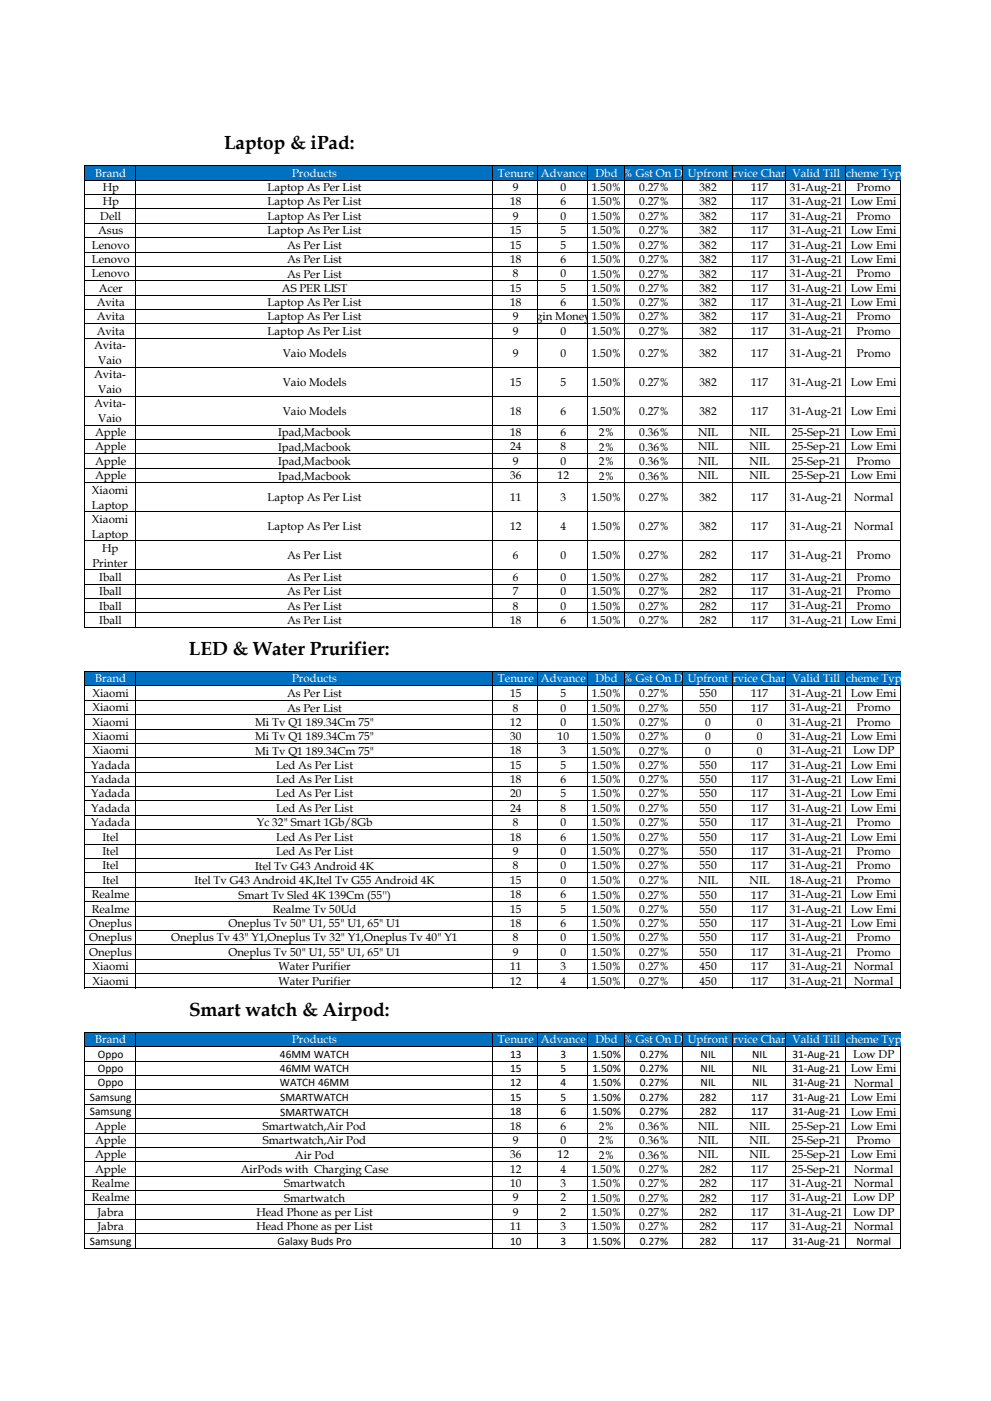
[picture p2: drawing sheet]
<svg xmlns="http://www.w3.org/2000/svg" width="210mm" height="297mm" viewBox="0 0 210 297" stroke-linecap="round" stroke-linejoin="round" font-family="sans-serif">
<defs><g id="words">
<g font-size="4">
<text x="47.5" y="31.6">Laptop &amp; iPad:</text>
<text x="40" y="138.8">LED &amp; Water Prurifier:</text>
<text x="40.1" y="215.3">Smart watch &amp; Airpod:</text>
</g>
<g font-size="2.4" fill="#fff">
<text x="20.2" y="37.4">Brand</text>
<text x="61.9" y="37.4">Products</text>
<text x="105.5" y="37.4">Tenure</text>
<text x="114.6" y="37.4">Advance</text>
<text x="126.2" y="37.4">Dbd</text>
<text x="129.6" y="37.4">18% Gst On Dbd</text>
<text x="145.7" y="37.4">Upfront</text>
<text x="152.9" y="37.4">Service ChargeValid TillScheme Type</text>
<text x="20.2" y="144.6">Brand</text>
<text x="61.9" y="144.6">Products</text>
<text x="105.5" y="144.6">Tenure</text>
<text x="114.6" y="144.6">Advance</text>
<text x="126.2" y="144.6">Dbd</text>
<text x="129.6" y="144.6">18% Gst On Dbd</text>
<text x="145.7" y="144.6">Upfront</text>
<text x="152.9" y="144.6">Service ChargeValid TillScheme Type</text>
<text x="20.2" y="221.1">Brand</text>
<text x="61.9" y="221.1">Products</text>
<text x="105.5" y="221.1">Tenure</text>
<text x="114.6" y="221.1">Advance</text>
<text x="126.2" y="221.1">Dbd</text>
<text x="129.6" y="221.1">18% Gst On Dbd</text>
<text x="145.7" y="221.1">Upfront</text>
<text x="152.9" y="221.1">Service ChargeValid TillScheme Type</text>
</g>
<g font-size="2.4">
<text x="21.8" y="40.5">Hp</text>
<text x="56.7" y="40.5">Laptop As Per List</text>
<text x="108.7" y="40.5">9</text>
<text x="118.8" y="40.5">0</text>
<text x="125.4" y="40.5">1.50%</text>
<text x="135.4" y="40.5">0.27%</text>
<text x="148.2" y="40.5">382</text>
<text x="159.1" y="40.5">117</text>
<text x="167.4" y="40.5">31-Aug-21</text>
<text x="181.6" y="40.5">Promo</text>
<text x="21.3" y="46.6">Dell</text>
<text x="21.8" y="43.5">Hp</text>
<text x="56.7" y="43.5">Laptop As Per List</text>
<text x="56.7" y="46.6">Laptop As Per List</text>
<text x="108.1" y="43.5">18</text>
<text x="108.7" y="46.6">9</text>
<text x="118.8" y="43.5">6</text>
<text x="118.8" y="46.6">0</text>
<text x="125.4" y="43.5">1.50%</text>
<text x="125.4" y="46.6">1.50%</text>
<text x="135.4" y="43.5">0.27%</text>
<text x="135.4" y="46.6">0.27%</text>
<text x="148.2" y="43.5">382</text>
<text x="148.2" y="46.6">382</text>
<text x="159.1" y="43.5">117</text>
<text x="159.1" y="46.6">117</text>
<text x="167.4" y="43.5">31-Aug-21</text>
<text x="167.4" y="46.6">31-Aug-21</text>
<text x="180.2" y="43.5">Low Emi</text>
<text x="181.6" y="46.6">Promo</text>
<text x="19.5" y="52.7">Lenovo</text>
<text x="20.8" y="49.6">Asus</text>
<text x="56.7" y="49.6">Laptop As Per List</text>
<text x="60.8" y="52.8">As Per List</text>
<text x="108.1" y="49.6">15</text>
<text x="108.1" y="52.7">15</text>
<text x="118.8" y="49.6">5</text>
<text x="118.8" y="52.7">5</text>
<text x="125.4" y="49.6">1.50%</text>
<text x="125.4" y="52.8">1.50%</text>
<text x="135.4" y="49.6">0.27%</text>
<text x="135.4" y="52.8">0.27%</text>
<text x="148.2" y="49.6">382</text>
<text x="148.2" y="52.8">382</text>
<text x="159.1" y="49.6">117</text>
<text x="159.1" y="52.8">117</text>
<text x="167.4" y="49.6">31-Aug-21</text>
<text x="167.4" y="52.7">31-Aug-21</text>
<text x="180.2" y="49.6">Low Emi</text>
<text x="180.2" y="52.7">Low Emi</text>
<text x="19.5" y="55.7">Lenovo</text>
<text x="19.5" y="58.8">Lenovo</text>
<text x="60.8" y="55.8">As Per List</text>
<text x="60.8" y="58.9">As Per List</text>
<text x="108.1" y="55.7">18</text>
<text x="108.7" y="58.8">8</text>
<text x="118.8" y="55.7">6</text>
<text x="118.8" y="58.8">0</text>
<text x="125.4" y="55.8">1.50%</text>
<text x="125.4" y="58.9">1.50%</text>
<text x="135.4" y="55.8">0.27%</text>
<text x="135.4" y="58.9">0.27%</text>
<text x="148.2" y="55.8">382</text>
<text x="148.2" y="58.9">382</text>
<text x="159.1" y="55.8">117</text>
<text x="159.1" y="58.9">117</text>
<text x="167.4" y="55.7">31-Aug-21</text>
<text x="167.4" y="58.8">31-Aug-21</text>
<text x="180.2" y="55.7">Low Emi</text>
<text x="181.6" y="58.8">Promo</text>
<text x="20.5" y="64.9">Avita</text>
<text x="21" y="61.8">Acer</text>
<text x="56.7" y="64.9">Laptop As Per List</text>
<text x="59.7" y="61.9">AS PER LIST</text>
<text x="108.1" y="61.8">15</text>
<text x="108.1" y="64.9">18</text>
<text x="118.8" y="61.8">5</text>
<text x="118.8" y="64.9">6</text>
<text x="125.4" y="61.9">1.50%</text>
<text x="125.4" y="64.9">1.50%</text>
<text x="135.4" y="61.9">0.27%</text>
<text x="135.4" y="64.9">0.27%</text>
<text x="148.2" y="61.9">382</text>
<text x="148.2" y="64.9">382</text>
<text x="159.1" y="61.9">117</text>
<text x="159.1" y="64.9">117</text>
<text x="167.4" y="61.8">31-Aug-21</text>
<text x="167.4" y="64.9">31-Aug-21</text>
<text x="180.2" y="61.8">Low Emi</text>
<text x="180.2" y="64.9">Low Emi</text>
<text x="20.5" y="67.9">Avita</text>
<text x="20.5" y="71">Avita</text>
<text x="56.7" y="67.9">Laptop As Per List</text>
<text x="56.7" y="71">Laptop As Per List</text>
<text x="107.1" y="67.9">0(Margin Money Rs99)</text>
<text x="108.7" y="67.9">9</text>
<text x="108.7" y="71">9</text>
<text x="118.8" y="71">0</text>
<text x="125.4" y="67.9">1.50%</text>
<text x="125.4" y="71">1.50%</text>
<text x="135.4" y="67.9">0.27%</text>
<text x="135.4" y="71">0.27%</text>
<text x="148.2" y="67.9">382</text>
<text x="148.2" y="71">382</text>
<text x="159.1" y="67.9">117</text>
<text x="159.1" y="71">117</text>
<text x="167.4" y="67.9">31-Aug-21</text>
<text x="167.4" y="71">31-Aug-21</text>
<text x="181.6" y="67.9">Promo</text>
<text x="181.6" y="71">Promo</text>
<text x="19.9" y="74">Avita-</text>
<text x="20.8" y="77.2">Vaio</text>
<text x="59.9" y="75.6">Vaio Models</text>
<text x="108.7" y="75.6">9</text>
<text x="118.8" y="75.6">0</text>
<text x="125.4" y="75.6">1.50%</text>
<text x="135.4" y="75.6">0.27%</text>
<text x="148.2" y="75.6">382</text>
<text x="159.1" y="75.6">117</text>
<text x="167.4" y="75.6">31-Aug-21</text>
<text x="181.6" y="75.6">Promo</text>
<text x="19.9" y="80.2">Avita-</text>
<text x="20.8" y="83.4">Vaio</text>
<text x="59.9" y="81.7">Vaio Models</text>
<text x="108.1" y="81.7">15</text>
<text x="118.8" y="81.7">5</text>
<text x="125.4" y="81.7">1.50%</text>
<text x="135.4" y="81.7">0.27%</text>
<text x="148.2" y="81.7">382</text>
<text x="159.1" y="81.7">117</text>
<text x="167.4" y="81.7">31-Aug-21</text>
<text x="180.2" y="81.7">Low Emi</text>
<text x="19.9" y="86.3">Avita-</text>
<text x="20.8" y="89.5">Vaio</text>
<text x="59.9" y="87.8">Vaio Models</text>
<text x="108.1" y="87.8">18</text>
<text x="118.8" y="87.8">6</text>
<text x="125.4" y="87.8">1.50%</text>
<text x="135.4" y="87.8">0.27%</text>
<text x="148.2" y="87.8">382</text>
<text x="159.1" y="87.8">117</text>
<text x="167.4" y="87.8">31-Aug-21</text>
<text x="180.2" y="87.8">Low Emi</text>
<text x="20.2" y="92.4">Apple</text>
<text x="20.2" y="95.5">Apple</text>
<text x="58.9" y="92.5">Ipad,Macbook</text>
<text x="58.9" y="95.6">Ipad,Macbook</text>
<text x="108.1" y="92.4">18</text>
<text x="108.1" y="95.5">24</text>
<text x="118.8" y="92.4">6</text>
<text x="118.8" y="95.5">8</text>
<text x="126.9" y="92.5">2%</text>
<text x="126.9" y="95.6">2%</text>
<text x="135.4" y="92.5">0.36%</text>
<text x="135.4" y="95.6">0.36%</text>
<text x="147.9" y="92.4">NIL</text>
<text x="147.9" y="95.5">NIL</text>
<text x="158.8" y="92.4">NIL</text>
<text x="158.8" y="95.5">NIL</text>
<text x="167.8" y="92.4">25-Sep-21</text>
<text x="167.8" y="95.5">25-Sep-21</text>
<text x="180.2" y="92.4">Low Emi</text>
<text x="180.2" y="95.5">Low Emi</text>
<text x="20.2" y="98.5">Apple</text>
<text x="20.2" y="101.6">Apple</text>
<text x="58.9" y="98.6">Ipad,Macbook</text>
<text x="58.9" y="101.6">Ipad,Macbook</text>
<text x="108.1" y="101.6">36</text>
<text x="108.7" y="98.5">9</text>
<text x="118.1" y="101.6">12</text>
<text x="118.8" y="98.5">0</text>
<text x="126.9" y="98.6">2%</text>
<text x="126.9" y="101.6">2%</text>
<text x="135.4" y="98.6">0.36%</text>
<text x="135.4" y="101.6">0.36%</text>
<text x="147.9" y="98.5">NIL</text>
<text x="147.9" y="101.6">NIL</text>
<text x="158.8" y="98.5">NIL</text>
<text x="158.8" y="101.6">NIL</text>
<text x="167.8" y="98.5">25-Sep-21</text>
<text x="167.8" y="101.6">25-Sep-21</text>
<text x="180.2" y="101.6">Low Emi</text>
<text x="181.6" y="98.5">Promo</text>
<text x="19.5" y="104.7">Xiaomi</text>
<text x="19.5" y="107.8">Laptop</text>
<text x="56.7" y="106.2">Laptop As Per List</text>
<text x="108.1" y="106.2">11</text>
<text x="118.8" y="106.2">3</text>
<text x="125.4" y="106.2">1.50%</text>
<text x="135.4" y="106.2">0.27%</text>
<text x="148.2" y="106.2">382</text>
<text x="159.1" y="106.2">117</text>
<text x="167.4" y="106.2">31-Aug-21</text>
<text x="181" y="106.2">Normal</text>
<text x="19.5" y="110.8">Xiaomi</text>
<text x="19.5" y="114">Laptop</text>
<text x="56.7" y="112.3">Laptop As Per List</text>
<text x="108.1" y="112.3">12</text>
<text x="118.8" y="112.3">4</text>
<text x="125.4" y="112.3">1.50%</text>
<text x="135.4" y="112.3">0.27%</text>
<text x="148.2" y="112.3">382</text>
<text x="159.1" y="112.3">117</text>
<text x="167.4" y="112.3">31-Aug-21</text>
<text x="181" y="112.3">Normal</text>
<text x="21.6" y="116.9">Hp</text>
<text x="60.8" y="118.5">As Per List</text>
<text x="108.7" y="118.5">6</text>
<text x="118.8" y="118.5">0</text>
<text x="125.4" y="118.5">1.50%</text>
<text x="135.4" y="118.5">0.27%</text>
<text x="148.2" y="118.5">282</text>
<text x="159.1" y="118.5">117</text>
<text x="167.4" y="118.5">31-Aug-21</text>
<text x="181.6" y="118.5">Promo</text>
<text x="19.6" y="120.1">Printer</text>
<text x="21" y="123.1">Iball</text>
<text x="60.8" y="123.1">As Per List</text>
<text x="108.7" y="123.1">6</text>
<text x="118.8" y="123.1">0</text>
<text x="125.4" y="123.1">1.50%</text>
<text x="135.4" y="123.1">0.27%</text>
<text x="148.2" y="123.1">282</text>
<text x="159.1" y="123.1">117</text>
<text x="167.4" y="123">31-Aug-21</text>
<text x="181.6" y="123.1">Promo</text>
<text x="21" y="126.2">Iball</text>
<text x="21" y="129.2">Iball</text>
<text x="60.8" y="126.2">As Per List</text>
<text x="60.8" y="129.2">As Per List</text>
<text x="108.7" y="126.2">7</text>
<text x="108.7" y="129.2">8</text>
<text x="118.8" y="126.2">0</text>
<text x="118.8" y="129.2">0</text>
<text x="125.4" y="126.2">1.50%</text>
<text x="125.4" y="129.2">1.50%</text>
<text x="135.4" y="126.2">0.27%</text>
<text x="135.4" y="129.2">0.27%</text>
<text x="148.2" y="126.2">282</text>
<text x="148.2" y="129.2">282</text>
<text x="159.1" y="126.2">117</text>
<text x="159.1" y="129.2">117</text>
<text x="167.4" y="126.1">31-Aug-21</text>
<text x="167.4" y="129.1">31-Aug-21</text>
<text x="181.6" y="126.2">Promo</text>
<text x="181.6" y="129.2">Promo</text>
<text x="21" y="132.3">Iball</text>
<text x="60.8" y="132.3">As Per List</text>
<text x="108.1" y="132.3">18</text>
<text x="118.8" y="132.3">6</text>
<text x="125.4" y="132.3">1.50%</text>
<text x="135.4" y="132.3">0.27%</text>
<text x="148.2" y="132.3">282</text>
<text x="159.1" y="132.3">117</text>
<text x="167.4" y="132.2">31-Aug-21</text>
<text x="180.2" y="132.2">Low Emi</text>
<text x="19.6" y="147.7">Xiaomi</text>
<text x="60.8" y="147.8">As Per List</text>
<text x="108.1" y="147.8">15</text>
<text x="118.8" y="147.8">5</text>
<text x="125.4" y="147.8">1.50%</text>
<text x="135.4" y="147.8">0.27%</text>
<text x="148.2" y="147.8">550</text>
<text x="159.1" y="147.8">117</text>
<text x="167.4" y="147.7">31-Aug-21</text>
<text x="180.2" y="147.7">Low Emi</text>
<text x="19.6" y="150.7">Xiaomi</text>
<text x="19.6" y="153.8">Xiaomi</text>
<text x="54.1" y="153.9">Mi Tv Q1 189.34Cm 75&quot;</text>
<text x="60.8" y="150.8">As Per List</text>
<text x="108.1" y="153.8">12</text>
<text x="108.7" y="150.8">8</text>
<text x="118.8" y="150.8">0</text>
<text x="118.8" y="153.8">0</text>
<text x="125.4" y="150.8">1.50%</text>
<text x="125.4" y="153.9">1.50%</text>
<text x="135.4" y="150.8">0.27%</text>
<text x="135.4" y="153.9">0.27%</text>
<text x="148.2" y="150.8">550</text>
<text x="149.4" y="153.9">0</text>
<text x="159.1" y="150.8">117</text>
<text x="160.4" y="153.9">0</text>
<text x="167.4" y="150.7">31-Aug-21</text>
<text x="167.4" y="153.8">31-Aug-21</text>
<text x="181.6" y="150.7">Promo</text>
<text x="181.6" y="153.8">Promo</text>
<text x="19.6" y="156.8">Xiaomi</text>
<text x="19.6" y="159.9">Xiaomi</text>
<text x="54.1" y="156.9">Mi Tv Q1 189.34Cm 75&quot;</text>
<text x="54.1" y="160">Mi Tv Q1 189.34Cm 75&quot;</text>
<text x="108.1" y="156.8">30</text>
<text x="108.1" y="159.9">18</text>
<text x="118.1" y="156.8">10</text>
<text x="118.8" y="159.9">3</text>
<text x="125.4" y="156.9">1.50%</text>
<text x="125.4" y="160">1.50%</text>
<text x="135.4" y="156.9">0.27%</text>
<text x="135.4" y="160">0.27%</text>
<text x="149.4" y="156.9">0</text>
<text x="149.4" y="160">0</text>
<text x="160.4" y="156.9">0</text>
<text x="160.4" y="160">0</text>
<text x="167.4" y="156.8">31-Aug-21</text>
<text x="167.4" y="159.9">31-Aug-21</text>
<text x="180.2" y="156.8">Low Emi</text>
<text x="180.8" y="159.9">Low DP</text>
<text x="19.3" y="162.9">Yadada</text>
<text x="19.3" y="166">Yadada</text>
<text x="58.5" y="162.9">Led As Per List</text>
<text x="58.5" y="166">Led As Per List</text>
<text x="108.1" y="162.9">15</text>
<text x="108.1" y="166">18</text>
<text x="118.8" y="162.9">5</text>
<text x="118.8" y="166">6</text>
<text x="125.4" y="162.9">1.50%</text>
<text x="125.4" y="166">1.50%</text>
<text x="135.4" y="162.9">0.27%</text>
<text x="135.4" y="166">0.27%</text>
<text x="148.2" y="162.9">550</text>
<text x="148.2" y="166">550</text>
<text x="159.1" y="162.9">117</text>
<text x="159.1" y="166">117</text>
<text x="167.4" y="162.9">31-Aug-21</text>
<text x="167.4" y="166">31-Aug-21</text>
<text x="180.2" y="162.9">Low Emi</text>
<text x="180.2" y="166">Low Emi</text>
<text x="19.3" y="169">Yadada</text>
<text x="19.3" y="172.1">Yadada</text>
<text x="58.5" y="169">Led As Per List</text>
<text x="58.5" y="172.1">Led As Per List</text>
<text x="108.1" y="169">20</text>
<text x="108.1" y="172.1">24</text>
<text x="118.8" y="169">5</text>
<text x="118.8" y="172.1">8</text>
<text x="125.4" y="169">1.50%</text>
<text x="125.4" y="172.1">1.50%</text>
<text x="135.4" y="169">0.27%</text>
<text x="135.4" y="172.1">0.27%</text>
<text x="148.2" y="169">550</text>
<text x="148.2" y="172.1">550</text>
<text x="159.1" y="169">117</text>
<text x="159.1" y="172.1">117</text>
<text x="167.4" y="169">31-Aug-21</text>
<text x="167.4" y="172.1">31-Aug-21</text>
<text x="180.2" y="169">Low Emi</text>
<text x="180.2" y="172.1">Low Emi</text>
<text x="19.3" y="175.1">Yadada</text>
<text x="21.7" y="178.2">Itel</text>
<text x="54.4" y="175.1">Yc 32&quot; Smart 1Gb/8Gb</text>
<text x="58.5" y="178.2">Led As Per List</text>
<text x="108.1" y="178.2">18</text>
<text x="108.7" y="175.1">8</text>
<text x="118.8" y="175.1">0</text>
<text x="118.8" y="178.2">6</text>
<text x="125.4" y="175.1">1.50%</text>
<text x="125.4" y="178.2">1.50%</text>
<text x="135.4" y="175.1">0.27%</text>
<text x="135.4" y="178.2">0.27%</text>
<text x="148.2" y="175.1">550</text>
<text x="148.2" y="178.2">550</text>
<text x="159.1" y="175.1">117</text>
<text x="159.1" y="178.2">117</text>
<text x="167.4" y="175.1">31-Aug-21</text>
<text x="167.4" y="178.2">31-Aug-21</text>
<text x="180.2" y="178.2">Low Emi</text>
<text x="181.6" y="175.1">Promo</text>
<text x="21.7" y="181.2">Itel</text>
<text x="21.7" y="184.3">Itel</text>
<text x="54.1" y="184.3">Itel Tv G43 Android 4K</text>
<text x="58.5" y="181.2">Led As Per List</text>
<text x="108.7" y="181.2">9</text>
<text x="108.7" y="184.3">8</text>
<text x="118.8" y="181.2">0</text>
<text x="118.8" y="184.3">0</text>
<text x="125.4" y="181.2">1.50%</text>
<text x="125.4" y="184.3">1.50%</text>
<text x="135.4" y="181.2">0.27%</text>
<text x="135.4" y="184.3">0.27%</text>
<text x="148.2" y="181.2">550</text>
<text x="148.2" y="184.3">550</text>
<text x="159.1" y="181.2">117</text>
<text x="159.1" y="184.3">117</text>
<text x="167.4" y="181.2">31-Aug-21</text>
<text x="167.4" y="184.3">31-Aug-21</text>
<text x="181.6" y="181.2">Promo</text>
<text x="181.6" y="184.3">Promo</text>
<text x="19.5" y="190.4">Realme</text>
<text x="21.7" y="187.3">Itel</text>
<text x="41.2" y="187.4">Itel Tv G43 Android 4K,Itel Tv G55 Android 4K</text>
<text x="50.5" y="190.4">Smart Tv Sled 4K 139Cm (55'')</text>
<text x="108.1" y="187.4">15</text>
<text x="108.1" y="190.4">18</text>
<text x="118.8" y="187.4">0</text>
<text x="118.8" y="190.4">6</text>
<text x="125.4" y="187.4">1.50%</text>
<text x="125.4" y="190.4">1.50%</text>
<text x="135.4" y="187.4">0.27%</text>
<text x="135.4" y="190.4">0.27%</text>
<text x="147.9" y="187.4">NIL</text>
<text x="148.2" y="190.4">550</text>
<text x="158.8" y="187.4">NIL</text>
<text x="159.1" y="190.4">117</text>
<text x="167.4" y="187.4">18-Aug-21</text>
<text x="167.4" y="190.4">31-Aug-21</text>
<text x="180.2" y="190.4">Low Emi</text>
<text x="181.6" y="187.4">Promo</text>
<text x="18.9" y="196.5">Oneplus</text>
<text x="19.5" y="193.4">Realme</text>
<text x="48.4" y="196.5">Oneplus Tv 50&quot; U1, 55&quot; U1, 65&quot; U1</text>
<text x="57.8" y="193.5">Realme Tv 50Ud</text>
<text x="108.1" y="193.4">15</text>
<text x="108.1" y="196.5">18</text>
<text x="118.8" y="193.4">5</text>
<text x="118.8" y="196.5">6</text>
<text x="125.4" y="193.5">1.50%</text>
<text x="125.4" y="196.5">1.50%</text>
<text x="135.4" y="193.5">0.27%</text>
<text x="135.4" y="196.5">0.27%</text>
<text x="148.2" y="193.5">550</text>
<text x="148.2" y="196.5">550</text>
<text x="159.1" y="193.5">117</text>
<text x="159.1" y="196.5">117</text>
<text x="167.4" y="193.4">31-Aug-21</text>
<text x="167.4" y="196.5">31-Aug-21</text>
<text x="180.2" y="193.4">Low Emi</text>
<text x="180.2" y="196.5">Low Emi</text>
<text x="18.9" y="199.5">Oneplus</text>
<text x="18.9" y="202.5">Oneplus</text>
<text x="36.3" y="199.5">Oneplus Tv 43&quot; Y1,Oneplus Tv 32&quot; Y1,Oneplus Tv 40&quot; Y1</text>
<text x="48.4" y="202.5">Oneplus Tv 50&quot; U1, 55&quot; U1, 65&quot; U1</text>
<text x="108.7" y="199.5">8</text>
<text x="108.7" y="202.5">9</text>
<text x="118.8" y="199.5">0</text>
<text x="118.8" y="202.5">0</text>
<text x="125.4" y="199.5">1.50%</text>
<text x="125.4" y="202.5">1.50%</text>
<text x="135.4" y="199.5">0.27%</text>
<text x="135.4" y="202.5">0.27%</text>
<text x="148.2" y="199.5">550</text>
<text x="148.2" y="202.5">550</text>
<text x="159.1" y="199.5">117</text>
<text x="159.1" y="202.5">117</text>
<text x="167.4" y="199.5">31-Aug-21</text>
<text x="167.4" y="202.5">31-Aug-21</text>
<text x="181.6" y="199.5">Promo</text>
<text x="181.6" y="202.5">Promo</text>
<text x="19.6" y="205.6">Xiaomi</text>
<text x="19.6" y="208.7">Xiaomi</text>
<text x="59" y="205.7">Water Purifier</text>
<text x="59" y="208.7">Water Purifier</text>
<text x="108.1" y="205.7">11</text>
<text x="108.1" y="208.7">12</text>
<text x="118.8" y="205.7">3</text>
<text x="118.8" y="208.7">4</text>
<text x="125.4" y="205.7">1.50%</text>
<text x="125.4" y="208.7">1.50%</text>
<text x="135.4" y="205.7">0.27%</text>
<text x="135.4" y="208.7">0.27%</text>
<text x="148.2" y="205.6">450</text>
<text x="148.2" y="208.7">450</text>
<text x="159.1" y="205.6">117</text>
<text x="159.1" y="208.7">117</text>
<text x="167.4" y="205.6">31-Aug-21</text>
<text x="167.4" y="208.7">31-Aug-21</text>
<text x="181" y="205.6">Normal</text>
<text x="181" y="208.7">Normal</text>
<text x="20.7" y="224.1">Oppo</text>
<text x="20.7" y="227.2">Oppo</text>
<text x="59.3" y="224.1">46MM WATCH</text>
<text x="59.3" y="227.2">46MM WATCH</text>
<text x="108.1" y="224.1">13</text>
<text x="108.1" y="227.2">15</text>
<text x="118.8" y="224.1">3</text>
<text x="118.8" y="227.2">5</text>
<text x="125.5" y="224.1">1.50%</text>
<text x="125.5" y="227.2">1.50%</text>
<text x="135.6" y="224.1">0.27%</text>
<text x="135.6" y="227.2">0.27%</text>
<text x="148.5" y="224.1">NIL</text>
<text x="148.5" y="227.2">NIL</text>
<text x="159.4" y="224.1">NIL</text>
<text x="159.4" y="227.2">NIL</text>
<text x="167.9" y="224.1">31-Aug-21</text>
<text x="167.9" y="227.2">31-Aug-21</text>
<text x="180.2" y="227.3">Low Emi</text>
<text x="180.8" y="224.2">Low DP</text>
<text x="19" y="233.3">Samsung</text>
<text x="20.7" y="230.2">Oppo</text>
<text x="59.3" y="230.2">WATCH 46MM</text>
<text x="59.4" y="233.4">SMARTWATCH</text>
<text x="108.1" y="230.2">12</text>
<text x="108.1" y="233.3">15</text>
<text x="118.8" y="230.2">4</text>
<text x="118.8" y="233.3">5</text>
<text x="125.5" y="230.2">1.50%</text>
<text x="125.5" y="233.3">1.50%</text>
<text x="135.6" y="230.2">0.27%</text>
<text x="135.6" y="233.3">0.27%</text>
<text x="148.2" y="233.3">282</text>
<text x="148.5" y="230.2">NIL</text>
<text x="159.1" y="233.3">117</text>
<text x="159.4" y="230.2">NIL</text>
<text x="167.9" y="230.2">31-Aug-21</text>
<text x="167.9" y="233.3">31-Aug-21</text>
<text x="180.2" y="233.4">Low Emi</text>
<text x="181" y="230.3">Normal</text>
<text x="19" y="236.3">Samsung</text>
<text x="20.2" y="239.4">Apple</text>
<text x="55.7" y="239.5">Smartwatch,Air Pod</text>
<text x="59.4" y="236.4">SMARTWATCH</text>
<text x="108.1" y="236.3">18</text>
<text x="108.1" y="239.4">18</text>
<text x="118.8" y="236.3">6</text>
<text x="118.8" y="239.4">6</text>
<text x="125.5" y="236.3">1.50%</text>
<text x="126.9" y="239.5">2%</text>
<text x="135.4" y="239.5">0.36%</text>
<text x="135.6" y="236.3">0.27%</text>
<text x="147.9" y="239.4">NIL</text>
<text x="148.2" y="236.3">282</text>
<text x="158.8" y="239.4">NIL</text>
<text x="159.1" y="236.3">117</text>
<text x="167.8" y="239.4">25-Sep-21</text>
<text x="167.9" y="236.3">31-Aug-21</text>
<text x="180.2" y="236.4">Low Emi</text>
<text x="180.2" y="239.4">Low Emi</text>
<text x="20.2" y="242.4">Apple</text>
<text x="20.2" y="245.5">Apple</text>
<text x="55.7" y="242.5">Smartwatch,Air Pod</text>
<text x="62.5" y="245.6">Air Pod</text>
<text x="108.1" y="245.5">36</text>
<text x="108.7" y="242.4">9</text>
<text x="118.1" y="245.5">12</text>
<text x="118.8" y="242.4">0</text>
<text x="126.9" y="242.5">2%</text>
<text x="126.9" y="245.6">2%</text>
<text x="135.4" y="242.5">0.36%</text>
<text x="135.4" y="245.6">0.36%</text>
<text x="147.9" y="242.4">NIL</text>
<text x="147.9" y="245.5">NIL</text>
<text x="158.8" y="242.4">NIL</text>
<text x="158.8" y="245.5">NIL</text>
<text x="167.8" y="242.4">25-Sep-21</text>
<text x="167.8" y="245.5">25-Sep-21</text>
<text x="180.2" y="245.5">Low Emi</text>
<text x="181.6" y="242.4">Promo</text>
<text x="19.5" y="251.6">Realme</text>
<text x="20.2" y="248.5">Apple</text>
<text x="51" y="248.6">AirPods with Charging Case</text>
<text x="60.2" y="251.7">Smartwatch</text>
<text x="108.1" y="248.5">12</text>
<text x="108.1" y="251.6">10</text>
<text x="118.8" y="248.5">4</text>
<text x="118.8" y="251.6">3</text>
<text x="125.4" y="248.6">1.50%</text>
<text x="125.4" y="251.7">1.50%</text>
<text x="135.4" y="248.6">0.27%</text>
<text x="135.4" y="251.7">0.27%</text>
<text x="148.2" y="248.6">282</text>
<text x="148.2" y="251.7">282</text>
<text x="159.1" y="248.6">117</text>
<text x="159.1" y="251.7">117</text>
<text x="167.4" y="251.6">31-Aug-21</text>
<text x="167.8" y="248.5">25-Sep-21</text>
<text x="181" y="248.5">Normal</text>
<text x="181" y="251.6">Normal</text>
<text x="19.5" y="254.6">Realme</text>
<text x="20.7" y="257.7">Jabra</text>
<text x="54.3" y="257.7">Head Phone as per List</text>
<text x="60.2" y="254.7">Smartwatch</text>
<text x="108.7" y="254.6">9</text>
<text x="108.7" y="257.7">9</text>
<text x="118.8" y="254.6">2</text>
<text x="118.8" y="257.7">2</text>
<text x="125.4" y="254.7">1.50%</text>
<text x="125.4" y="257.7">1.50%</text>
<text x="135.4" y="254.7">0.27%</text>
<text x="135.4" y="257.7">0.27%</text>
<text x="148.2" y="254.7">282</text>
<text x="148.2" y="257.7">282</text>
<text x="159.1" y="254.7">117</text>
<text x="159.1" y="257.7">117</text>
<text x="167.4" y="254.6">31-Aug-21</text>
<text x="167.4" y="257.7">31-Aug-21</text>
<text x="180.8" y="254.6">Low DP</text>
<text x="180.8" y="257.7">Low DP</text>
<text x="19" y="263.8">Samsung</text>
<text x="20.7" y="260.7">Jabra</text>
<text x="54.3" y="260.7">Head Phone as per List</text>
<text x="58.8" y="263.9">Galaxy Buds Pro</text>
<text x="108.1" y="260.7">11</text>
<text x="108.1" y="263.8">10</text>
<text x="118.8" y="260.7">3</text>
<text x="118.8" y="263.8">3</text>
<text x="125.4" y="260.7">1.50%</text>
<text x="125.5" y="263.8">1.50%</text>
<text x="135.4" y="260.7">0.27%</text>
<text x="135.6" y="263.8">0.27%</text>
<text x="148.2" y="260.7">282</text>
<text x="148.2" y="263.8">282</text>
<text x="159.1" y="260.7">117</text>
<text x="159.1" y="263.8">117</text>
<text x="167.4" y="260.7">31-Aug-21</text>
<text x="167.9" y="263.8">31-Aug-21</text>
<text x="181" y="260.7">Normal</text>
<text x="181.5" y="263.8">Normal</text>
</g>
</g></defs>
<g fill="#0070c0">
<path d="M18.1 35.1h172.7v3.1h-172.7z" fill-rule="evenodd"/>
<path d="M18.1 142.3h172.7v3.1h-172.7z" fill-rule="evenodd"/>
<path d="M18.1 218.8h172.7v3.1h-172.7z" fill-rule="evenodd"/>
</g>
<g fill="none" stroke="#000" stroke-width=".21">
<path d="M18 35v98M18.1 35.1h172.7M18.1 38.2h172.8M28.7 35.2v97.8M104.4 35.2v97.8M114 35.2v97.8M124.5 35.2v97.8M132.3 35.2v97.8M144.6 35.2v97.8M155.2 35.2v97.8M166.5 35.2v97.8M179.2 35.2v97.8"/>
<path d="M190.8 38.3v94.7M18.1 41.2h172.8M18.1 44.3h172.8M18.1 47.3h172.8M18.1 50.4h172.8M18.1 53.4h172.8M18.1 56.5h172.8M18.1 59.5h172.8M18.1 62.6h172.8M18.1 65.6h172.8M18.1 68.7h172.8M18.1 71.7h172.8"/>
<path d="M18.1 77.8h172.8M18.1 84h172.8M18.1 90.1h172.8M18.1 93.2h172.8M18.1 96.2h172.8M18.1 99.3h172.8M18.1 102.3h172.8M18.1 108.5h172.8M18.1 114.6h172.8M18.1 120.7h172.8M18.1 123.8h172.8M18.1 126.8h172.8"/>
<path d="M18.1 129.9h172.8M18.1 132.9h172.8M18 142.2v67.3M18.1 142.3h172.7M18.1 145.4h172.8M18.1 148.4h172.8M18.1 151.5h172.8M18.1 154.5h172.8M18.1 157.6h172.8M28.7 142.4v67.1M104.4 142.4v67.1M114 142.4v67.1"/>
<path d="M124.5 142.4v67.1M132.3 142.4v67.1M144.6 142.4v67.1M155.2 142.4v67.1M166.5 142.4v67.1M179.2 142.4v67.1M190.8 145.5v64M18.1 160.6h172.8M18.1 163.7h172.8M18.1 166.7h172.8M18.1 169.8h172.8M18.1 172.8h172.8"/>
<path d="M18.1 175.9h172.8M18.1 178.9h172.8M18.1 182h172.8M18.1 185h172.8M18.1 188h172.8M18.1 191.1h172.8M18.1 194.1h172.8M18.1 197.2h172.8M18 218.7v45.9M18.1 200.2h172.8M18.1 203.3h172.8M18.1 206.3h172.8"/>
<path d="M18.1 209.4h172.8M18.1 218.8h172.7M28.7 218.9v45.7M104.4 218.9v45.7M114 218.9v45.7M124.5 218.9v45.7M132.3 218.9v45.7M144.6 218.9v45.7M155.2 218.9v45.7M166.5 218.9v45.7M179.2 218.9v45.7M18.1 221.8h172.8"/>
<path d="M18.1 224.9h172.8M18.1 227.9h172.8M18.1 231h172.8M18.1 234h172.8M18.1 237.1h172.8M190.8 221.9v42.7M18.1 240.1h172.8M18.1 243.2h172.8M18.1 246.2h172.8M18.1 249.3h172.8M18.1 252.3h172.8M18.1 255.4h172.8"/>
<path d="M18.1 258.4h172.8M18.1 261.5h172.8M18.1 264.5h172.8"/>
</g>
<use href="#words"/>
</svg>
